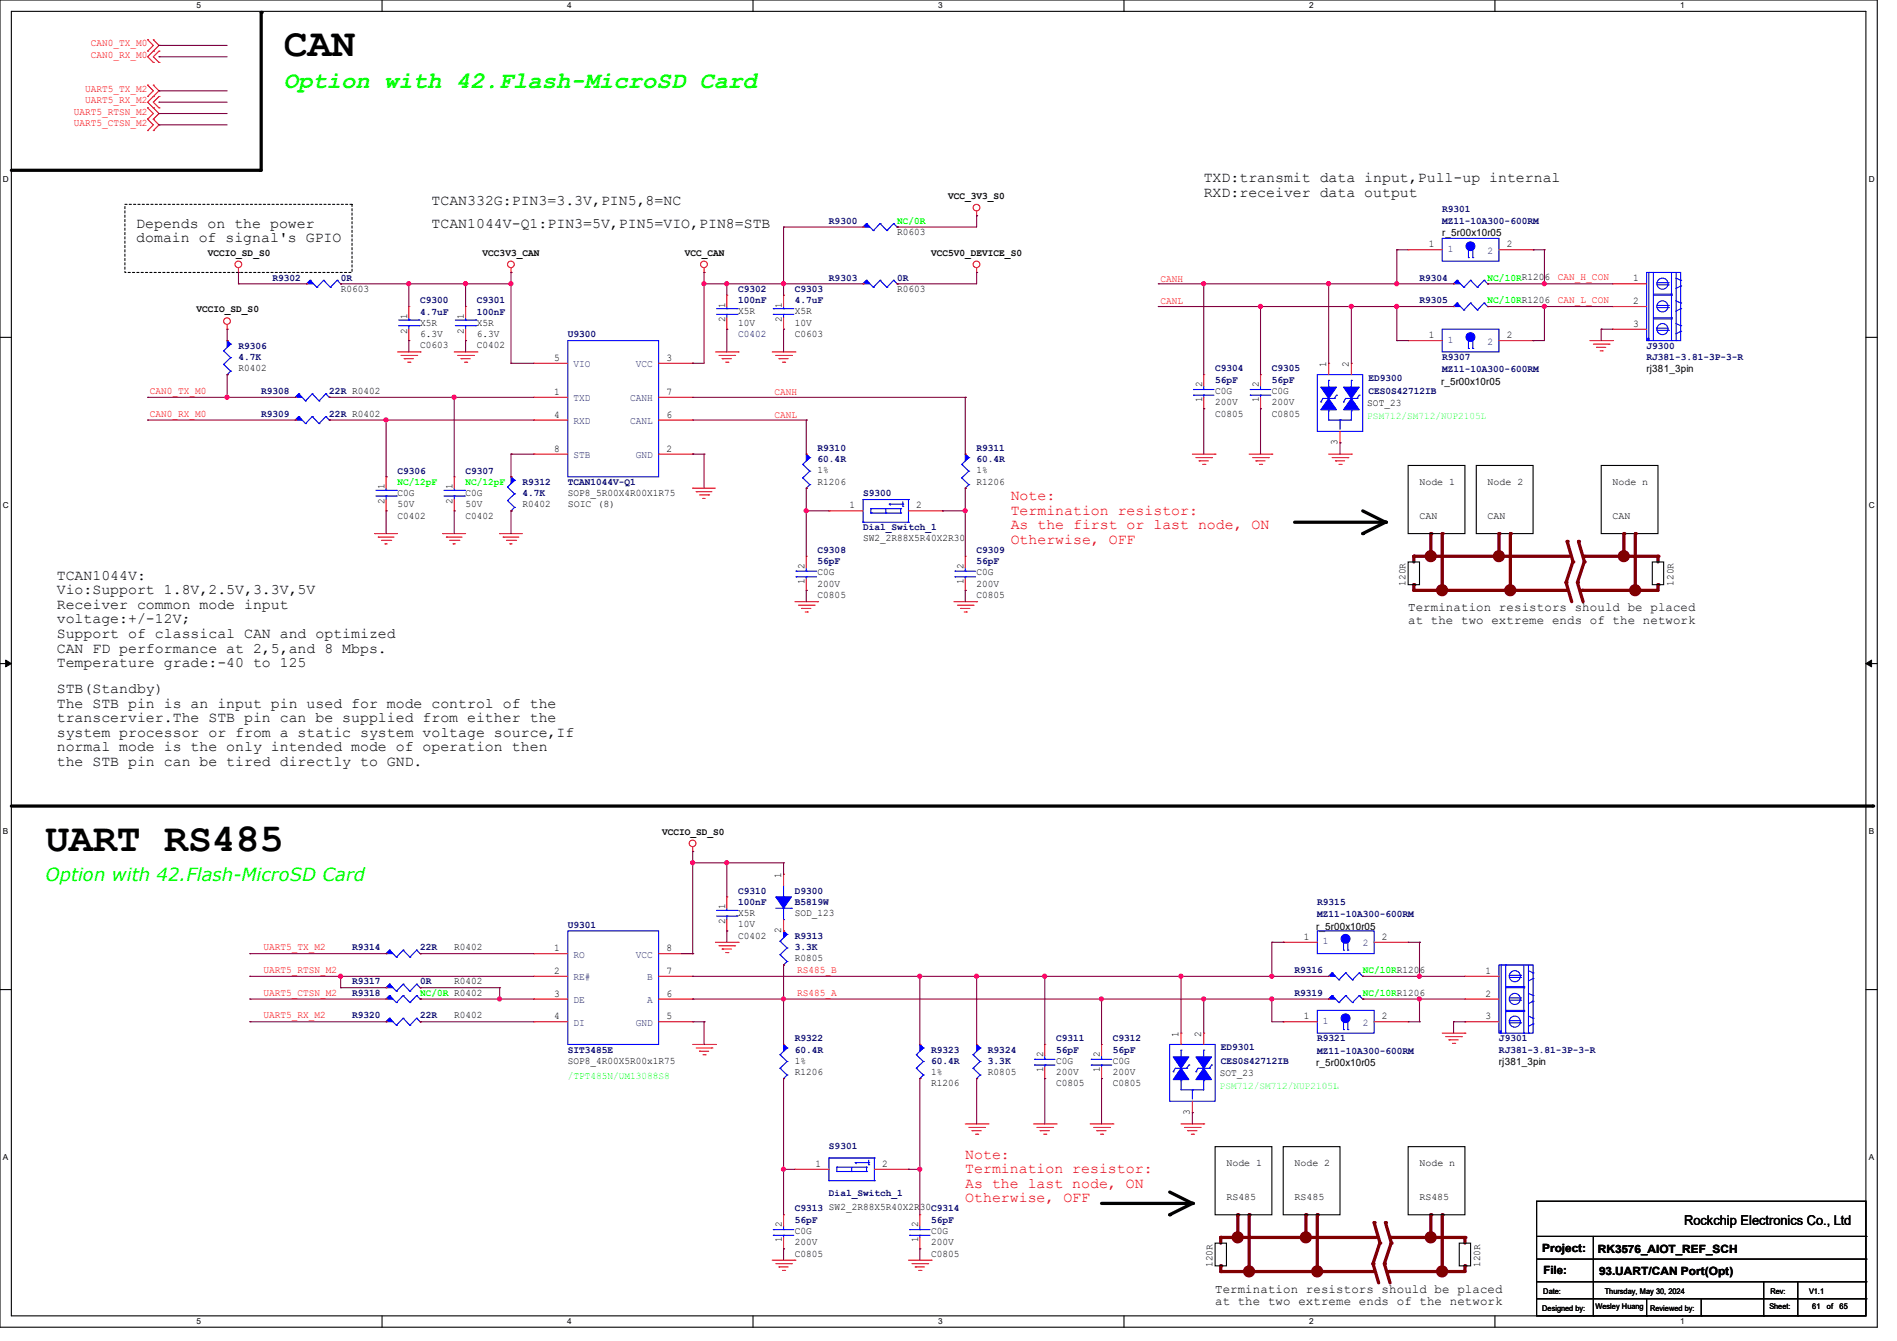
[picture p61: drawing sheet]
<svg xmlns="http://www.w3.org/2000/svg" width="297mm" height="210mm" viewBox="0 0 297 210" stroke-linecap="round" stroke-linejoin="round" font-family="sans-serif">
<defs><g id="words">
<g font-size="6.2">
<text x="44.4" y="8.8">CAN</text>
<text x="7.1" y="133.2">UART RS485</text>
</g>
<text font-size="3.7" fill="#0f0" x="44.4" y="13.8">Option with 42.Flash-MicroSD Card</text>
<text font-size="2.8" fill="#0f0" x="7.1" y="138">Option with 42.Flash-MicroSD Card</text>
<g font-size="2.3">
<text x="188.5" y="28.5">TXD:transmit data input,Pull-up internal</text>
<text x="21.3" y="35.6">Depends on the power</text>
<text x="67.6" y="35.6">TCAN1044V-Q1:PIN3=5V,PIN5=VIO,PIN8=STB</text>
<text x="67.6" y="32.1">TCAN332G:PIN3=3.3V,PIN5,8=NC</text>
<text x="188.5" y="30.8">RXD:receiver data output</text>
<text x="21.3" y="37.9">domain of signal's GPIO</text>
<text x="8.9" y="90.8">TCAN1044V:</text>
<text x="8.9" y="93">Vio:Support 1.8V,2.5V,3.3V,5V</text>
<text x="8.9" y="95.3">Receiver common mode input</text>
<text x="8.9" y="97.6">voltage:+/-12V;</text>
<text x="8.9" y="99.9">Support of classical CAN and optimized</text>
<text x="8.9" y="102.2">CAN FD performance at 2,5,and 8 Mbps.</text>
<text x="8.9" y="104.5">Temperature grade:-40 to 125</text>
<text x="8.9" y="108.5">STB(Standby)</text>
<text x="8.9" y="110.8">The STB pin is an input pin used for mode control of the</text>
<text x="8.9" y="113.1">transcervier.The STB pin can be supplied from either the</text>
<text x="8.9" y="115.4">system processor or from a static system voltage source,If</text>
<text x="8.9" y="117.7">normal mode is the only intended mode of operation then</text>
<text x="8.9" y="120">the STB pin can be tired directly to GND.</text>
</g>
<g font-size="2.3" fill="#f00">
<text x="158.2" y="78.3">Note:</text>
<text x="158.2" y="80.6">Termination resistor:</text>
<text x="158.2" y="82.9">As the first or last node, ON</text>
<text x="158.2" y="85.2">Otherwise, OFF</text>
<text x="151.1" y="181.4">Note:</text>
<text x="151.1" y="183.7">Termination resistor:</text>
<text x="151.1" y="186">As the last node, ON</text>
<text x="151.1" y="188.3">Otherwise, OFF</text>
</g>
<text font-size="2.1" x="263.7" y="191.9">Rockchip Electronics Co., Ltd</text>
<g font-size="1.9">
<text x="220.5" y="95.8">Termination resistors should be placed</text>
<text x="220.5" y="97.7">at the two extreme ends of the network</text>
<text x="190.2" y="202.4">Termination resistors should be placed</text>
<text x="190.2" y="204.4">at the two extreme ends of the network</text>
</g>
<g font-size="1.8">
<text x="241.5" y="196">Project:</text>
<text x="250.2" y="196.2">RK3576_AIOT_REF_SCH</text>
<text x="241.6" y="199.6">File:</text>
<text x="250.4" y="199.7">93.UART/CAN Port(Opt)</text>
</g>
<g font-size="1.6" fill="#f00">
<text x="14.2" y="7.3">CAN0_TX_M0</text>
<text x="14.2" y="9.1">CAN0_RX_M0</text>
<text x="11.6" y="17.9">UART5_RTSN_M2</text>
<text x="13.3" y="14.4">UART5_TX_M2</text>
<text x="13.3" y="16.2">UART5_RX_M2</text>
<text x="11.6" y="19.7">UART5_CTSN_M2</text>
<text x="181.7" y="44.1">CANH</text>
<text x="181.7" y="47.7">CANL</text>
<text x="243.9" y="43.9">CAN_H_CON</text>
<text x="243.9" y="47.5">CAN_L_CON</text>
<text x="23.5" y="61.7">CAN0_TX_M0</text>
<text x="23.5" y="65.2">CAN0_RX_M0</text>
<text x="121.2" y="65.4">CANL</text>
<text x="121.2" y="61.9">CANH</text>
<text x="41.2" y="148.8">UART5_TX_M2</text>
<text x="41.2" y="152.4">UART5_RTSN_M2</text>
<text x="41.2" y="155.9">UART5_CTSN_M2</text>
<text x="124.8" y="152.4">RS485_B</text>
<text x="124.8" y="155.9">RS485_A</text>
<text x="41.2" y="159.5">UART5_RX_M2</text>
</g>
<g font-size="1.6" fill="#000080">
<text x="129.8" y="35.1">R9300</text>
<text x="225.8" y="33.3">R9301</text>
<text x="225.8" y="35.1">MZ11-10A300-600RM</text>
<text x="42.7" y="43.9">R9302</text>
<text x="53.3" y="43.9">0R</text>
<text x="65.8" y="47.5">C9300</text>
<text x="74.7" y="47.5">C9301</text>
<text x="115.6" y="45.7">C9302</text>
<text x="115.6" y="47.5">100nF</text>
<text x="124.5" y="45.7">C9303</text>
<text x="124.5" y="47.5">4.7uF</text>
<text x="129.8" y="43.9">R9303</text>
<text x="140.5" y="43.9">0R</text>
<text x="222.2" y="43.9">R9304</text>
<text x="222.2" y="47.5">R9305</text>
<text x="65.8" y="49.3">4.7uF</text>
<text x="74.7" y="49.3">100nF</text>
<text x="88.9" y="52.8">U9300</text>
<text x="115.6" y="52.8">C0402</text>
<text x="37.3" y="54.6">R9306</text>
<text x="37.3" y="56.4">4.7K</text>
<text x="190.2" y="58.2">C9304</text>
<text x="190.2" y="59.9">56pF</text>
<text x="199.1" y="58.2">C9305</text>
<text x="199.1" y="59.9">56pF</text>
<text x="214.2" y="59.6">ED9300</text>
<text x="225.8" y="56.4">R9307</text>
<text x="225.8" y="58.3">MZ11-10A300-600RM</text>
<text x="257.8" y="54.6">J9300</text>
<text x="257.8" y="56.4">RJ381-3.81-3P-3-R</text>
<text x="40.9" y="65.3">R9309</text>
<text x="40.9" y="61.7">R9308</text>
<text x="51.6" y="65.3">22R R0402</text>
<text x="51.6" y="61.7">22R R0402</text>
<text x="214.2" y="61.7">CES0S42712IB</text>
<text x="128" y="70.6">R9310</text>
<text x="152.9" y="70.6">R9311</text>
<text x="62.2" y="74.2">C9306</text>
<text x="72.9" y="74.2">C9307</text>
<text x="81.8" y="75.9">R9312</text>
<text x="81.8" y="77.7">4.7K</text>
<text x="88.9" y="75.9">TCAN1044V-Q1</text>
<text x="128" y="72.4">60.4R</text>
<text x="135.1" y="77.7">S9300</text>
<text x="152.9" y="72.4">60.4R</text>
<text x="135.1" y="83.1">Dial_Switch_1</text>
<text x="128" y="86.6">C9308</text>
<text x="128" y="88.4">56pF</text>
<text x="152.9" y="86.6">C9309</text>
<text x="152.9" y="88.4">56pF</text>
<text x="115.6" y="140">C9310</text>
<text x="115.6" y="141.7">100nF</text>
<text x="124.5" y="140">D9300</text>
<text x="124.5" y="141.7">B5819W</text>
<text x="206.2" y="141.7">R9315</text>
<text x="206.2" y="143.7">MZ11-10A300-600RM</text>
<text x="55.1" y="148.8">R9314</text>
<text x="65.8" y="148.8">22R</text>
<text x="88.9" y="145.3">U9301</text>
<text x="124.5" y="147.1">R9313</text>
<text x="124.5" y="148.8">3.3K</text>
<text x="55.1" y="156">R9318</text>
<text x="55.1" y="154.2">R9317</text>
<text x="65.8" y="154.2">0R</text>
<text x="202.7" y="156">R9319</text>
<text x="202.7" y="152.4">R9316</text>
<text x="55.1" y="159.5">R9320</text>
<text x="65.8" y="159.5">22R</text>
<text x="88.9" y="164.8">SIT3485E</text>
<text x="124.5" y="163.1">R9322</text>
<text x="124.5" y="164.8">60.4R</text>
<text x="145.8" y="164.8">R9323</text>
<text x="145.8" y="166.6">60.4R</text>
<text x="154.7" y="164.8">R9324</text>
<text x="154.7" y="166.6">3.3K</text>
<text x="165.4" y="163.1">C9311</text>
<text x="165.4" y="164.8">56pF</text>
<text x="174.2" y="163.1">C9312</text>
<text x="174.2" y="164.8">56pF</text>
<text x="191.1" y="164.5">ED9301</text>
<text x="191.1" y="166.6">CES0S42712IB</text>
<text x="206.2" y="163.1">R9321</text>
<text x="206.2" y="165">MZ11-10A300-600RM</text>
<text x="234.7" y="163.1">J9301</text>
<text x="234.7" y="164.8">RJ381-3.81-3P-3-R</text>
<text x="129.8" y="180">S9301</text>
<text x="124.5" y="189.7">C9313 SW2_2R88X5R40X2R30C9314</text>
<text x="124.5" y="191.5">56pF</text>
<text x="129.8" y="187.2">Dial_Switch_1</text>
<text x="145.8" y="191.5">56pF</text>
</g>
<g font-size="1.6" fill="#0f0">
<text x="140.5" y="35.1">NC/0R</text>
<text x="232.9" y="43.9">NC/10RR1206</text>
<text x="232.9" y="47.5">NC/10RR1206</text>
<text x="62.2" y="75.9">NC/12pF</text>
<text x="72.9" y="75.9">NC/12pF</text>
<text x="65.8" y="156">NC/0R R0402</text>
<text x="213.4" y="156">NC/10RR1206</text>
<text x="213.4" y="152.4">NC/10RR1206</text>
</g>
<g font-size="1.6">
<text x="148.5" y="31.2">VCC_3V3_S0</text>
<text x="32.6" y="40">VCCIO_SD_S0</text>
<text x="75.6" y="40">VCC3V3_CAN</text>
<text x="107.2" y="40">VCC_CAN</text>
<text x="140.5" y="36.8">R0603</text>
<text x="145.8" y="40">VCC5V0_DEVICE_S0</text>
<text x="223.7" y="38.7">1</text>
<text x="225.8" y="37">r_5r00x10r05</text>
<text x="235.9" y="38.7">2</text>
<text x="53.3" y="45.7">R0603</text>
<text x="140.5" y="45.7">R0603</text>
<text x="255.7" y="44.1">1</text>
<text x="255.7" y="47.6">2</text>
<text x="30.8" y="48.9">VCCIO_SD_S0</text>
<text x="63.8" y="52.3" transform="rotate(-90 63.8 52.3)">2</text>
<text x="63.8" y="50" transform="rotate(-90 63.8 50)">1</text>
<text x="65.8" y="51">X5R</text>
<text x="65.8" y="52.8">6.3V</text>
<text x="72.6" y="52.3" transform="rotate(-90 72.6 52.3)">2</text>
<text x="72.6" y="50" transform="rotate(-90 72.6 50)">1</text>
<text x="74.7" y="51">X5R</text>
<text x="74.7" y="52.8">6.3V</text>
<text x="113.5" y="50.5" transform="rotate(-90 113.5 50.5)">2</text>
<text x="113.5" y="48.2" transform="rotate(-90 113.5 48.2)">1</text>
<text x="115.6" y="49.2">X5R</text>
<text x="115.6" y="51">10V</text>
<text x="122.4" y="50.5" transform="rotate(-90 122.4 50.5)">2</text>
<text x="122.4" y="48.2" transform="rotate(-90 122.4 48.2)">1</text>
<text x="124.5" y="52.8">C0603</text>
<text x="124.5" y="49.2">X5R</text>
<text x="124.5" y="51">10V</text>
<text x="223.7" y="53">1</text>
<text x="235.9" y="53">2</text>
<text x="255.7" y="51.2">3</text>
<text x="37.3" y="58.1">R0402</text>
<text x="65.8" y="54.6">C0603</text>
<text x="74.7" y="54.6">C0402</text>
<text x="86.8" y="56.5">5</text>
<text x="104.4" y="56.5">3</text>
<text x="207.6" y="57.4" transform="rotate(-90 207.6 57.4)">1</text>
<text x="211.2" y="57.4" transform="rotate(-90 211.2 57.4)">2</text>
<text x="257.8" y="58.3">rj381_3pin</text>
<text x="86.8" y="61.8">1</text>
<text x="86.8" y="65.4">4</text>
<text x="104.4" y="65.4">6</text>
<text x="104.4" y="61.8">7</text>
<text x="188.2" y="62.9" transform="rotate(-90 188.2 62.9)">1</text>
<text x="188.2" y="60.6" transform="rotate(-90 188.2 60.6)">2</text>
<text x="190.2" y="65.2">C0805</text>
<text x="190.2" y="61.7">C0G</text>
<text x="190.2" y="63.5">200V</text>
<text x="197.1" y="62.9" transform="rotate(-90 197.1 62.9)">1</text>
<text x="197.1" y="60.6" transform="rotate(-90 197.1 60.6)">2</text>
<text x="199.1" y="65.2">C0805</text>
<text x="199.1" y="61.7">C0G</text>
<text x="199.1" y="63.5">200V</text>
<text x="214.1" y="63.6">SOT_23</text>
<text x="225.6" y="60.3">r_5r00x10r05</text>
<text x="86.8" y="70.7">8</text>
<text x="104.4" y="70.7">2</text>
<text x="209.4" y="69.7" transform="rotate(-90 209.4 69.7)">3</text>
<text x="60.2" y="76.6" transform="rotate(-90 60.2 76.6)">1</text>
<text x="62.2" y="77.7">C0G</text>
<text x="70.9" y="76.6" transform="rotate(-90 70.9 76.6)">1</text>
<text x="72.9" y="77.7">C0G</text>
<text x="88.9" y="77.7">SOP8_5R00X4R00X1R75</text>
<text x="128" y="75.9">R1206</text>
<text x="128" y="74.1">1%</text>
<text x="152.9" y="75.9">R1206</text>
<text x="152.9" y="74.1">1%</text>
<text x="222.2" y="75.9">Node 1</text>
<text x="232.9" y="75.9">Node 2</text>
<text x="252.5" y="75.9">Node n</text>
<text x="60.2" y="79" transform="rotate(-90 60.2 79)">2</text>
<text x="62.2" y="81.2">C0402</text>
<text x="62.2" y="79.5">50V</text>
<text x="70.9" y="79" transform="rotate(-90 70.9 79)">2</text>
<text x="72.9" y="81.2">C0402</text>
<text x="72.9" y="79.5">50V</text>
<text x="81.8" y="79.5">R0402</text>
<text x="88.9" y="79.5">SOIC (8)</text>
<text x="133" y="79.6">1</text>
<text x="143.5" y="79.6">2</text>
<text x="222.2" y="81.2">CAN</text>
<text x="232.9" y="81.2">CAN</text>
<text x="252.5" y="81.2">CAN</text>
<text x="126" y="89.1" transform="rotate(-90 126 89.1)">2</text>
<text x="135.1" y="84.8">SW2_2R88X5R40X2R30</text>
<text x="150.9" y="89.1" transform="rotate(-90 150.9 89.1)">2</text>
<text x="126" y="91.4" transform="rotate(-90 126 91.4)">1</text>
<text x="128" y="93.7">C0805</text>
<text x="128" y="90.1">C0G</text>
<text x="128" y="91.9">200V</text>
<text x="150.9" y="91.4" transform="rotate(-90 150.9 91.4)">1</text>
<text x="152.9" y="93.7">C0805</text>
<text x="152.9" y="90.1">C0G</text>
<text x="152.9" y="91.9">200V</text>
<text x="220" y="91.7" transform="rotate(-90 220 91.7)">120R</text>
<text x="262" y="91.7" transform="rotate(-90 262 91.7)">120R</text>
<text x="103.7" y="130.7">VCCIO_SD_S0</text>
<text x="122.3" y="137.5" transform="rotate(-90 122.3 137.5)">1</text>
<text x="113.5" y="142.4" transform="rotate(-90 113.5 142.4)">1</text>
<text x="115.6" y="143.5">X5R</text>
<text x="124.5" y="143.5">SOD_123</text>
<text x="71.1" y="148.8">R0402</text>
<text x="86.8" y="149">1</text>
<text x="104.4" y="149">8</text>
<text x="113.5" y="144.7" transform="rotate(-90 113.5 144.7)">2</text>
<text x="115.6" y="147">C0402</text>
<text x="115.6" y="145.2">10V</text>
<text x="122.3" y="146.1" transform="rotate(-90 122.3 146.1)">2</text>
<text x="204.1" y="147.2">1</text>
<text x="206.1" y="145.6">r_5r00x10r05</text>
<text x="216.4" y="147.2">2</text>
<text x="71.1" y="154.1">R0402</text>
<text x="86.8" y="152.5">2</text>
<text x="104.4" y="152.5">7</text>
<text x="124.5" y="150.6">R0805</text>
<text x="232.6" y="152.5">1</text>
<text x="71.1" y="159.5">R0402</text>
<text x="86.8" y="156.1">3</text>
<text x="86.8" y="159.6">4</text>
<text x="104.4" y="159.6">5</text>
<text x="104.4" y="156.1">6</text>
<text x="204.1" y="159.6">1</text>
<text x="216.4" y="159.6">2</text>
<text x="232.6" y="156.1">2</text>
<text x="232.6" y="159.6">3</text>
<text x="88.9" y="166.6">SOP8_4R00X5R00x1R75</text>
<text x="124.5" y="166.6">1%</text>
<text x="163.3" y="167.9" transform="rotate(-90 163.3 167.9)">1</text>
<text x="163.3" y="165.5" transform="rotate(-90 163.3 165.5)">2</text>
<text x="165.4" y="166.6">C0G</text>
<text x="172.2" y="167.9" transform="rotate(-90 172.2 167.9)">1</text>
<text x="172.2" y="165.5" transform="rotate(-90 172.2 165.5)">2</text>
<text x="174.2" y="166.6">C0G</text>
<text x="184.5" y="162.3" transform="rotate(-90 184.5 162.3)">1</text>
<text x="188.1" y="162.3" transform="rotate(-90 188.1 162.3)">2</text>
<text x="206.1" y="167">r_5r00x10r05</text>
<text x="234.7" y="166.8">rj381_3pin</text>
<text x="124.5" y="168.4">R1206</text>
<text x="145.8" y="170.1">R1206</text>
<text x="145.8" y="168.4">1%</text>
<text x="154.7" y="168.4">R0805</text>
<text x="165.4" y="170.1">C0805</text>
<text x="165.4" y="168.4">200V</text>
<text x="174.2" y="170.1">C0805</text>
<text x="174.2" y="168.4">200V</text>
<text x="191" y="168.5">SOT_23</text>
<text x="186.3" y="174.6" transform="rotate(-90 186.3 174.6)">3</text>
<text x="127.7" y="182.8">1</text>
<text x="138.1" y="182.8">2</text>
<text x="192" y="182.6">Node 1</text>
<text x="202.7" y="182.6">Node 2</text>
<text x="222.3" y="182.6">Node n</text>
<text x="192" y="187.9">RS485</text>
<text x="202.7" y="187.9">RS485</text>
<text x="222.2" y="187.9">RS485</text>
<text x="122.4" y="194.5" transform="rotate(-90 122.4 194.5)">1</text>
<text x="122.4" y="192.2" transform="rotate(-90 122.4 192.2)">2</text>
<text x="124.5" y="196.8">C0805</text>
<text x="124.5" y="193.2">C0G</text>
<text x="124.5" y="195">200V</text>
<text x="143.8" y="194.5" transform="rotate(-90 143.8 194.5)">1</text>
<text x="143.8" y="192.2" transform="rotate(-90 143.8 192.2)">2</text>
<text x="145.8" y="196.8">C0805</text>
<text x="145.8" y="193.2">C0G</text>
<text x="145.8" y="195">200V</text>
<text x="189.8" y="198.4" transform="rotate(-90 189.8 198.4)">120R</text>
<text x="231.8" y="198.4" transform="rotate(-90 231.8 198.4)">120R</text>
</g>
<g font-size="1.6" fill="#004080">
<text x="226.7" y="39.5">1</text>
<text x="232.9" y="39.8">2</text>
<text x="226.7" y="53.7">1</text>
<text x="232.9" y="54">2</text>
<text x="89.8" y="57.5">VIO</text>
<text x="99.6" y="57.5">VCC</text>
<text x="89.8" y="62.9">TXD</text>
<text x="98.7" y="62.9">CANH</text>
<text x="89.8" y="66.4">RXD</text>
<text x="89.8" y="71.8">STB</text>
<text x="98.7" y="66.4">CANL</text>
<text x="99.6" y="71.8">GND</text>
<text x="89.8" y="150">RO</text>
<text x="99.6" y="150">VCC</text>
<text x="207.1" y="147.9">1</text>
<text x="213.4" y="148.2">2</text>
<text x="89.8" y="153.5">RE#</text>
<text x="101.3" y="153.5">B</text>
<text x="89.8" y="157.1">DE</text>
<text x="89.8" y="160.7">DI</text>
<text x="99.6" y="160.7">GND</text>
<text x="101.3" y="157.1">A</text>
<text x="207.1" y="160.4">1</text>
<text x="213.4" y="160.7">2</text>
</g>
<g font-size="1.6" fill="#00ff80">
<text x="214.1" y="65.6">PSM712/SM712/NUP2105L</text>
<text x="191" y="170.5">PSM712/SM712/NUP2105L</text>
</g>
<text font-size="1.6" fill="#00ff40" x="88.9" y="168.9">/TPT485N/UM13088S8</text>
<g font-size="1.3">
<text x="30.8" y="1.3">5</text>
<text x="88.8" y="1.3">4</text>
<text x="146.9" y="1.3">3</text>
<text x="205" y="1.3">2</text>
<text x="263.1" y="1.3">1</text>
<text x=".5" y="28.4">D</text>
<text x="292.6" y="28.4">D</text>
<text x=".5" y="79.5">C</text>
<text x="292.6" y="79.5">C</text>
<text x=".5" y="130.6">B</text>
<text x="292.6" y="130.6">B</text>
<text x=".5" y="181.7">A</text>
<text x="292.6" y="181.7">A</text>
<text x="30.8" y="207.4">5</text>
<text x="88.8" y="207.4">4</text>
<text x="146.9" y="207.4">3</text>
<text x="205" y="207.4">2</text>
<text x="263.1" y="207.4">1</text>
</g>
<g font-size="1.2">
<text x="241.6" y="202.6">Date:</text>
<text x="251.2" y="202.6">Thursday, May 30, 2024</text>
<text x="277.2" y="202.6">Rev:</text>
<text x="283.2" y="202.6">V1.1</text>
<text x="241.5" y="205.3">Designed by:</text>
<text x="249.8" y="205.1">Wesley Huang</text>
<text x="258.4" y="205.3">Reviewed by:</text>
<text x="277" y="205.1">Sheet:</text>
<text x="283.8" y="205.1">61</text>
<text x="286" y="205.1">of</text>
<text x="288" y="205.1">65</text>
</g>
</g></defs>
<path d="M0 0h293.9v207.9h-293.9zM1.8 1.8h290.3v204.3h-290.3z" fill="none" stroke="#000" stroke-width=".17"/>
<g fill="#fff">
<path d="M30.8 .2h.7v1.4h-.7z"/>
<path d="M30.8 206.2h.7v1.4h-.7z"/>
</g>
<path d="M59.8 0v1.8M59.8 206.1v1.8" fill="none" stroke="#000" stroke-width=".17"/>
<g fill="#fff">
<path d="M88.8 .2h.7v1.4h-.7z"/>
<path d="M88.8 206.2h.7v1.4h-.7z"/>
</g>
<path d="M117.9 0v1.8M117.9 206.1v1.8" fill="none" stroke="#000" stroke-width=".17"/>
<g fill="#fff">
<path d="M146.9 .2h.7v1.4h-.7z"/>
<path d="M146.9 206.2h.7v1.4h-.7z"/>
</g>
<path d="M176 0v1.8M176 206.1v1.8" fill="none" stroke="#000" stroke-width=".17"/>
<g fill="#fff">
<path d="M205 .2h.7v1.4h-.7z"/>
<path d="M205 206.2h.7v1.4h-.7z"/>
</g>
<path d="M234.1 0v1.8M234.1 206.1v1.8" fill="none" stroke="#000" stroke-width=".17"/>
<g fill="#fff">
<path d="M263.1 .2h.6v1.4h-.6z"/>
<path d="M263.1 206.2h.6v1.4h-.6z"/>
<path d="M.5 27.3h.9v1.4h-.9z"/>
<path d="M292.6 27.3h.9v1.4h-.9z"/>
<path d="M.5 78.4h.9v1.4h-.9z"/>
<path d="M292.6 78.4h.9v1.4h-.9z"/>
</g>
<path d="M0 52.8h1.8M292.1 52.8h1.8" fill="none" stroke="#000" stroke-width=".17"/>
<g fill="#fff">
<path d="M.5 129.5h.8v1.4h-.8z"/>
<path d="M292.6 129.5h.8v1.4h-.8z"/>
</g>
<path d="M0 103.9h1.8M292.1 103.9h1.8" fill="none" stroke="#000" stroke-width=".17"/>
<path d="M.9 103.4l.9 .5-.9 .5zM292.1 103.9l.9-.5v1z" fill="#000" stroke="#000" stroke-width=".16"/>
<g fill="#fff">
<path d="M.5 180.5h.8v1.4h-.8z"/>
<path d="M292.6 180.5h.8v1.4h-.8z"/>
</g>
<path d="M0 155h1.8M292.1 155h1.8" fill="none" stroke="#000" stroke-width=".17"/>
<path d="M40.9 1.9v24.8M1.8 26.7h38.9M1.8 126.2h291.4" fill="none" stroke="#000" stroke-width=".51"/>
<g fill="#000">
<circle cx="40.9" cy="1.9" r=".25"/>
<circle cx="40.7" cy="26.7" r=".25"/>
<circle cx="293.2" cy="126.2" r=".25"/>
</g>
<path d="M19.6 32h35.5v10.7h-35.5z" fill="none" stroke="#000" stroke-width=".17" stroke-dasharray=".3 .3"/>
<path d="M224 83.6v3.5" fill="none" stroke="#800000" stroke-width=".51"/>
<circle cx="224" cy="83.6" r=".25" fill="#800000"/>
<path d="M221.4 87.1h24.3" fill="none" stroke="#800000" stroke-width=".51"/>
<circle cx="221.4" cy="87.1" r=".25" fill="#800000"/>
<path d="M220.5 72.9h8.9v10.7h-8.9zM231.1 72.9h8.9v10.7h-8.9zM250.7 72.9h8.9v10.7h-8.9z" fill="none" stroke="#000" stroke-width=".17"/>
<path d="M225.8 83.6v8.9" fill="none" stroke="#800000" stroke-width=".51"/>
<circle cx="225.8" cy="83.6" r=".25" fill="#800000"/>
<path d="M221.4 92.5h24" fill="none" stroke="#800000" stroke-width=".51"/>
<circle cx="221.4" cy="92.5" r=".25" fill="#800000"/>
<g fill="#800000" stroke="#800000" stroke-width=".17">
<circle cx="224" cy="87.1" r=".87"/>
<circle cx="225.8" cy="92.4" r=".87"/>
</g>
<path d="M221.4 87.1v.9" fill="none" stroke="#800000" stroke-width=".51"/>
<circle cx="221.4" cy="87.1" r=".25" fill="#800000"/>
<path d="M221.4 91.6v.9" fill="none" stroke="#800000" stroke-width=".51"/>
<circle cx="221.4" cy="91.6" r=".25" fill="#800000"/>
<path d="M220.5 88h1.7v3.6h-1.7z" fill="none" stroke="#000" stroke-width=".17"/>
<path d="M234.7 83.6v3.5" fill="none" stroke="#800000" stroke-width=".51"/>
<circle cx="234.7" cy="83.6" r=".25" fill="#800000"/>
<path d="M236.5 83.6v8.9" fill="none" stroke="#800000" stroke-width=".51"/>
<circle cx="236.5" cy="83.6" r=".25" fill="#800000"/>
<g fill="#800000" stroke="#800000" stroke-width=".17">
<circle cx="234.7" cy="87.1" r=".87"/>
<circle cx="236.5" cy="92.4" r=".87"/>
</g>
<path d="M254.3 83.6v3.5" fill="none" stroke="#800000" stroke-width=".51"/>
<circle cx="254.3" cy="83.6" r=".25" fill="#800000"/>
<path d="M256 83.6v8.9" fill="none" stroke="#800000" stroke-width=".51"/>
<circle cx="256" cy="83.6" r=".25" fill="#800000"/>
<g fill="#800000" stroke="#800000" stroke-width=".17">
<circle cx="254.2" cy="87.1" r=".87"/>
<circle cx="256" cy="92.4" r=".87"/>
</g>
<path d="M247.7 92.5h11.9" fill="none" stroke="#800000" stroke-width=".51"/>
<circle cx="247.7" cy="92.5" r=".25" fill="#800000"/>
<path d="M248 87.1h11.6" fill="none" stroke="#800000" stroke-width=".51"/>
<circle cx="248" cy="87.1" r=".25" fill="#800000"/>
<path d="M259.6 87.1v.9" fill="none" stroke="#800000" stroke-width=".51"/>
<circle cx="259.6" cy="87.1" r=".25" fill="#800000"/>
<path d="M259.6 91.6v.9" fill="none" stroke="#800000" stroke-width=".51"/>
<circle cx="259.6" cy="91.6" r=".25" fill="#800000"/>
<path d="M258.7 88h1.8v3.6h-1.8z" fill="none" stroke="#000" stroke-width=".17"/>
<path d="M246.3 88l-1.1 3.2" fill="none" stroke="#800000" stroke-width=".51"/>
<circle cx="246.3" cy="88" r=".25" fill="#800000"/>
<path d="M245.2 91.2l.9 3" fill="none" stroke="#800000" stroke-width=".51"/>
<circle cx="245.2" cy="91.2" r=".25" fill="#800000"/>
<path d="M245.4 84.8l.9 3" fill="none" stroke="#800000" stroke-width=".51"/>
<circle cx="245.4" cy="84.8" r=".25" fill="#800000"/>
<path d="M247.1 84.8l.9 3" fill="none" stroke="#800000" stroke-width=".51"/>
<circle cx="247.1" cy="84.8" r=".25" fill="#800000"/>
<path d="M248 88l-1 3.2" fill="none" stroke="#800000" stroke-width=".51"/>
<circle cx="248" cy="88" r=".25" fill="#800000"/>
<path d="M247 91.2l.9 3" fill="none" stroke="#800000" stroke-width=".51"/>
<circle cx="247" cy="91.2" r=".25" fill="#800000"/>
<path d="M202.7 81.8h14.2M213.4 80l3.5 1.8M216.9 81.8l-3.5 1.8M172.5 188.5h14.2M183.1 186.7l3.6 1.8M186.7 188.5l-3.6 1.7" fill="none" stroke="#000" stroke-width=".51"/>
<g fill="#000">
<circle cx="213.4" cy="83.6" r=".25"/>
<circle cx="216.9" cy="81.8" r=".25"/>
<circle cx="183.1" cy="190.2" r=".25"/>
<circle cx="186.7" cy="188.5" r=".25"/>
</g>
<path d="M193.8 190.2v3.6" fill="none" stroke="#800000" stroke-width=".51"/>
<circle cx="193.8" cy="190.2" r=".25" fill="#800000"/>
<path d="M195.6 190.2v8.9" fill="none" stroke="#800000" stroke-width=".51"/>
<circle cx="195.6" cy="190.2" r=".25" fill="#800000"/>
<path d="M204.5 190.2v3.6" fill="none" stroke="#800000" stroke-width=".51"/>
<circle cx="204.5" cy="190.2" r=".25" fill="#800000"/>
<path d="M206.2 190.2v8.9" fill="none" stroke="#800000" stroke-width=".51"/>
<circle cx="206.2" cy="190.2" r=".25" fill="#800000"/>
<path d="M224 190.2v3.6" fill="none" stroke="#800000" stroke-width=".51"/>
<circle cx="224" cy="190.2" r=".25" fill="#800000"/>
<path d="M225.8 190.2v8.9" fill="none" stroke="#800000" stroke-width=".51"/>
<circle cx="225.8" cy="190.2" r=".25" fill="#800000"/>
<g fill="#800000" stroke="#800000" stroke-width=".17">
<circle cx="193.8" cy="193.8" r=".87"/>
<circle cx="204.4" cy="193.8" r=".87"/>
</g>
<path d="M215.1 191.5l.9 3" fill="none" stroke="#800000" stroke-width=".51"/>
<circle cx="215.1" cy="191.5" r=".25" fill="#800000"/>
<path d="M216.9 191.5l.9 3" fill="none" stroke="#800000" stroke-width=".51"/>
<circle cx="216.9" cy="191.5" r=".25" fill="#800000"/>
<circle cx="224" cy="193.8" r=".87" fill="#800000" stroke="#800000" stroke-width=".17"/>
<path d="M191.1 193.8v.9" fill="none" stroke="#800000" stroke-width=".51"/>
<circle cx="191.1" cy="193.8" r=".25" fill="#800000"/>
<path d="M191.1 193.8h24.4" fill="none" stroke="#800000" stroke-width=".51"/>
<circle cx="191.1" cy="193.8" r=".25" fill="#800000"/>
<path d="M216 194.7l-1 3.2" fill="none" stroke="#800000" stroke-width=".51"/>
<circle cx="216" cy="194.7" r=".25" fill="#800000"/>
<path d="M217.8 194.7l-1.1 3.2" fill="none" stroke="#800000" stroke-width=".51"/>
<circle cx="217.8" cy="194.7" r=".25" fill="#800000"/>
<path d="M229.4 193.8v.9" fill="none" stroke="#800000" stroke-width=".51"/>
<circle cx="229.4" cy="193.8" r=".25" fill="#800000"/>
<path d="M217.8 193.8h11.6" fill="none" stroke="#800000" stroke-width=".51"/>
<circle cx="217.8" cy="193.8" r=".25" fill="#800000"/>
<path d="M191.1 198.2v.9" fill="none" stroke="#800000" stroke-width=".51"/>
<circle cx="191.1" cy="198.2" r=".25" fill="#800000"/>
<g fill="#800000" stroke="#800000" stroke-width=".17">
<circle cx="195.6" cy="199.1" r=".87"/>
<circle cx="206.2" cy="199.1" r=".87"/>
<circle cx="225.8" cy="199.1" r=".87"/>
</g>
<path d="M229.4 198.2v.9" fill="none" stroke="#800000" stroke-width=".51"/>
<circle cx="229.4" cy="198.2" r=".25" fill="#800000"/>
<path d="M191.1 199.1h24" fill="none" stroke="#800000" stroke-width=".51"/>
<circle cx="191.1" cy="199.1" r=".25" fill="#800000"/>
<path d="M215 197.9l.9 3" fill="none" stroke="#800000" stroke-width=".51"/>
<circle cx="215" cy="197.9" r=".25" fill="#800000"/>
<path d="M216.7 197.9l.9 3" fill="none" stroke="#800000" stroke-width=".51"/>
<circle cx="216.7" cy="197.9" r=".25" fill="#800000"/>
<path d="M217.5 199.1h11.9" fill="none" stroke="#800000" stroke-width=".51"/>
<circle cx="217.5" cy="199.1" r=".25" fill="#800000"/>
<g fill="none" stroke="#000" stroke-width=".17">
<path d="M190.2 179.6h8.9v10.6h-8.9zM200.9 179.6h8.9v10.6h-8.9zM220.5 179.6h8.9v10.6h-8.9zM190.2 194.7h1.8v3.5h-1.8zM228.5 194.7h1.8v3.5h-1.8zM240.6 188.1h51.5v18h-51.5zM240.6 193.6h51.5M240.6 197.2h51.5M249.5 193.6v12.5M292.1 193.6h.1M292.1 197.2h.1M240.6 200.7h51.5"/>
<path d="M240.6 203.4h51.5M249.5 206.1h.1M257.8 206.1h.1M257.8 203.4v2.7M266.4 206.1h.1M266.4 203.4v2.7M276.1 206.1h.1M276.1 200.7v5.4M281.5 206.1h.1M281.5 200.7v5.4M292.1 200.7h.1M292.1 203.4h.1"/>
</g>
<g fill="none" stroke="#f00" stroke-width=".17">
<path d="M23.1 8h.1M23.1 6.2h.1M23.1 13.3h.1M23.1 15.1h.1M23.1 16.9h.1M23.1 18.7h.1M23.1 6.2l.9 .9-.9 .9M23.1 13.3l.9 .9-.9 .9M23.1 16.9l.9 .9-.9 .9M23.1 18.7l.9 .9-.9 .8M24 6.2h.1M24 8h.1"/>
<path d="M24 9.8h.1M24 15.1h.1M24 13.3h.1M24 16.9h.1M24 18.7h.1M24 6.2l.9 .9-1.8 1.8 .9 .9M24 13.3l.9 .9-1.8 1.8 1.8 1.8-.9 .9M24 18.7l.9 .9-.9 .8M24.9 8h.1M24.9 9.8h.1M24.9 16.9h.1M24.9 15.1h.1"/>
<path d="M24.9 8l-.9 .9 .9 .9M24.9 15.1l-.9 .9 .9 .9M23.1 20.4h.1M24 20.4h.1M135.1 35.6h.1M140.5 35.6h.1M152.9 33.8h.1M152.9 33.1v.7M220.5 39.1h.1M220.5 39.1h5.3M234.7 39.1h5.3M240 39.1h.1"/>
<path d="M35.6 51.6h.1M35.6 53.3h.1M35.6 58.7h.1M35.6 50.8v.8M37.3 42.7h.1M37.3 42v.7M48 44.4h.1M53.3 44.4h.1M62.2 55.1h3.6M62.8 55.7h2.4M63.3 56.2h.1M63.3 56.2h1.4"/>
<path d="M63.8 56.7h.4M64 48h.1M64 53.3h.1M64 48v1.8M64 51.6v1.7M64.2 56.7h.1M65.2 55.7h.1M65.8 55.1h.1M71.1 55.1h3.6M71.7 55.7h2.4M72.2 56.2h.1M72.2 56.2h1.4"/>
<path d="M72.7 56.7h.4M72.9 48h.1M72.9 53.3h.1M72.9 48v1.8M72.9 51.6v1.7M73.1 56.7h.1M74.1 55.7h.1M74.7 55.1h.1M80 42.7h.1M80 42v.7M83.6 56.9h.1M83.6 56.9h5.3"/>
<path d="M103.1 56.9h5.4M108.5 56.9h.1M110.2 42.7h.1M110.2 42v.7M112 55.1h3.6M112.6 55.7h2.4M113.1 56.2h.1M113.1 56.2h1.4M113.6 56.7h.4M113.8 46.2h.1M113.8 51.6h.1M113.8 46.2v1.8"/>
<path d="M113.8 49.8v1.8M114 56.7h.1M115 55.7h.1M115.6 55.1h.1M120.9 55.1h3.6M121.5 55.7h2.4M122 56.2h.1M122 56.2h1.4M122.5 56.7h.4M122.7 46.2h.1M122.7 51.6h.1M122.7 46.2v1.8"/>
<path d="M122.7 49.8v1.8M122.9 56.7h.1M123.9 55.7h.1M124.5 55.1h.1M135.1 44.4h.1M140.5 44.4h.1M152.9 42.7h.1M152.9 42v.7M188.5 58.7h.1M188.5 58.7v1.8M197.4 58.7h.1M197.4 58.7v1.8"/>
<path d="M208 56.9h.1M208 56.9v1.8M211.6 56.9h.1M211.6 56.9v1.8M220.5 53.3h.1M220.5 53.3h5.3M227.6 44.4h.1M227.6 48h.1M232.9 44.4h.1M232.9 48h.1M234.7 53.3h5.3M240 53.3h.1"/>
<path d="M248.9 53.3h3.6M249.5 53.9h2.4M250 54.4h.1M250 54.4h1.4M250.5 54.9h.4M250.9 54.9h.1M251.9 53.9h.1M252.5 53.3h.1M252.5 44.4h.1M252.5 48h.1M252.5 51.6h.1M252.5 44.4h5.3"/>
<path d="M252.5 48h5.3M252.5 51.6h5.3M46.2 65.8h.1M46.2 62.2h.1M51.6 65.8h.1M51.6 62.2h.1M60.5 74.7h.1M60.5 74.7v1.8M60.5 78.2v1.8M71.1 74.7h.1M71.1 74.7v1.8M71.1 78.2v1.8"/>
<path d="M80 74.7h.1M83.6 62.2h.1M83.6 65.8h.1M83.6 71.1h.1M83.6 71.1h5.3M83.6 62.2h5.3M83.6 65.8h5.3M103.1 71.1h5.4M103.1 62.2h5.4M103.1 65.8h5.4M108.5 76.5h.1M108.5 71.1h.1"/>
<path d="M108.5 65.8h.1M108.5 62.2h.1M108.5 76.5h3.5M109 77h.1M109 77h2.5M109.5 77.5h1.5M110.1 78.1h.1M110.1 78.1h.3M111 77.5h.1M126.2 71.1h.1M126.2 76.5h.1M151.1 71.1h.1"/>
<path d="M151.1 76.5h.1M186.7 71.1h3.5M187.2 71.7h2.5M187.7 72.2h.1M187.7 72.2h1.5M188.3 72.7h.3M188.5 64h.1M188.5 62.2v1.8M188.6 72.7h.1M189.7 71.7h.1M190.2 71.1h.1M195.6 71.1h3.5"/>
<path d="M196.1 71.7h2.5M196.6 72.2h.1M196.6 72.2h1.5M197.2 72.7h.3M197.4 64h.1M197.4 62.2v1.8M197.5 72.7h.1M198.6 71.7h.1M199.1 71.1h.1M208 71.1h3.6M208.6 71.7h2.4M209.1 72.2h.1"/>
<path d="M209.1 72.2h1.4M209.6 72.7h.4M209.8 69.3h.1M209.8 67.6v1.7M210 72.7h.1M211 71.7h.1M211.6 71.1h.1M58.7 83.6h.1M58.7 83.6h3.5M59.2 84.1h.1M59.2 84.1h2.5M59.7 84.6h1.5"/>
<path d="M60.3 85.2h.1M60.3 85.2h.3M60.5 80h.1M61.2 84.6h.1M69.3 83.6h.1M69.3 83.6h3.6M69.9 84.1h.1M69.9 84.1h2.4M70.4 84.6h1.4M71 85.2h.1M71 85.2h.3M71.1 80h.1"/>
<path d="M71.8 84.6h.1M78.2 83.6h.1M78.2 83.6h3.6M78.8 84.1h.1M78.8 84.1h2.4M79.3 84.6h1.4M79.8 85.2h.1M79.8 85.2h.4M80 80h.1M80.7 84.6h.1M124.5 94.2h3.5M125 94.8h2.5"/>
<path d="M125.5 95.3h.1M125.5 95.3h1.5M126.1 95.8h.3M126.2 92.5h.1M126.2 87.1h.1M126.2 87.1v1.8M126.2 90.7v1.8M126.4 95.8h.1M127.5 94.8h.1M128 94.2h.1M129.8 80h.1M129.8 80h5.3"/>
<path d="M142.2 80h5.4M147.6 80h.1M149.4 94.2h3.5M149.9 94.8h2.5M150.4 95.3h.1M150.4 95.3h1.4M151 95.8h.3M151.1 92.5h.1M151.1 87.1h.1M151.1 87.1v1.8M151.1 90.7v1.8M151.3 95.8h.1"/>
<path d="M152.4 94.8h.1M152.9 94.2h.1M108.5 133.3h.1M108.5 132.6v.7M122.7 136.9h.1M122.7 136.9v1.8M60.5 156.5h.1M60.5 154.7h.1M60.5 149.4h.1M65.8 156.5h.1M65.8 154.7h.1M65.8 149.4h.1"/>
<path d="M83.6 149.4h.1M83.6 152.9h.1M83.6 156.5h.1M83.6 152.9h5.3M83.6 156.5h5.3M83.6 149.4h5.3M103.1 152.9h5.4M103.1 156.5h5.4M103.1 149.4h5.4M108.5 156.5h.1M108.5 152.9h.1M108.5 149.4h.1"/>
<path d="M112 147.6h3.6M112.6 148.1h2.4M113.1 148.6h.1M113.1 148.6h1.4M113.6 149.2h.4M113.8 140.5h.1M113.8 145.8h.1M113.8 140.5v1.7M113.8 144v1.8M114 149.2h.1M115 148.1h.1M115.6 147.6h.1"/>
<path d="M122.7 145.8h.1M122.7 151.1h.1M122.7 144v1.8M200.9 147.6h.1M200.9 147.6h5.3M208 156.5h.1M208 152.9h.1M213.4 156.5h.1M213.4 152.9h.1M215.1 147.6h5.4M220.5 147.6h.1M229.4 152.9h.1"/>
<path d="M229.4 156.5h.1M229.4 152.9h5.3M229.4 156.5h5.3M60.5 160h.1M65.8 160h.1M83.6 160h.1M83.6 160h5.3M103.1 160h5.4M108.5 160h.1M108.5 163.6h3.5M109 164.1h2.5M109.5 164.6h.1"/>
<path d="M109.5 164.6h1.5M110.1 165.2h.3M110.4 165.2h.1M111.5 164.1h.1M112 163.6h.1M122.7 163.6h.1M122.7 168.9h.1M144 163.6h.1M144 168.9h.1M151.1 176h3.6M151.7 176.6h2.4M152.2 177.1h.1"/>
<path d="M152.2 177.1h1.4M152.7 177.6h.4M152.9 163.6h.1M152.9 168.9h.1M153.1 177.6h.1M154.1 176.6h.1M154.7 176h.1M161.8 176h3.6M162.3 176.6h2.5M162.9 177.1h.1M162.9 177.1h1.4M163.4 177.6h.3"/>
<path d="M163.6 168.9h.1M163.6 163.6h.1M163.6 163.6v1.8M163.6 167.1v1.8M163.7 177.6h.1M164.8 176.6h.1M165.4 176h.1M170.7 176h3.5M171.2 176.6h2.5M171.7 177.1h.1M171.7 177.1h1.5M172.3 177.6h.3"/>
<path d="M172.5 168.9h.1M172.5 163.6h.1M172.5 163.6v1.8M172.5 167.1v1.8M172.6 177.6h.1M173.7 176.6h.1M174.2 176h.1M184.9 161.8h.1M184.9 176h3.6M184.9 161.8v1.8M185.5 176.6h2.4M186 177.1h.1"/>
<path d="M186 177.1h1.4M186.5 177.6h.4M186.7 174.2h.1M186.7 172.5v1.7M186.9 177.6h.1M187.9 176.6h.1M188.5 176h.1M188.5 161.8h.1M188.5 161.8v1.8M200.9 160h.1M200.9 160h5.3M215.1 160h5.4"/>
<path d="M220.5 160h.1M225.8 161.8h3.6M226.4 162.3h2.4M226.9 162.9h.1M226.9 162.9h1.4M227.4 163.4h.4M227.8 163.4h.1M228.8 162.3h.1M229.4 161.8h.1M229.4 160h.1M229.4 160h5.3M120.9 197.4h3.6"/>
<path d="M121.5 197.9h2.4M122 198.4h.1M122 198.4h1.4M122.5 199h.4M122.7 195.6h.1M122.7 190.2h.1M122.7 190.2v1.8M122.7 193.8v1.8M122.9 199h.1M123.9 197.9h.1M124.5 197.4h.1M124.5 183.1h.1"/>
<path d="M124.5 183.1h5.3M136.9 183.1h5.3M142.2 183.1h.1M142.2 197.4h3.6M142.8 197.9h2.4M143.3 198.4h.1M143.3 198.4h1.4M143.8 199h.4M144 195.6h.1M144 190.2h.1M144 190.2v1.8M144 193.8v1.8"/>
<path d="M144.2 199h.1M145.2 197.9h.1M145.8 197.4h.1"/>
<circle cx="152.9" cy="32.5" r=".52"/>
<circle cx="35.5" cy="50.3" r=".52"/>
<circle cx="37.3" cy="41.4" r=".52"/>
<circle cx="80" cy="41.4" r=".52"/>
<circle cx="110.2" cy="41.4" r=".52"/>
<circle cx="152.9" cy="41.4" r=".52"/>
<circle cx="108.4" cy="132.1" r=".52"/>
</g>
<g fill="none" stroke="#00f" stroke-width=".17">
<path d="M135.7 35h.1M135.7 35l-.6 .6M135.7 35l1 1.1M136.7 36.1h.1M137.8 35h.1M137.8 35l-1.1 1.1M137.8 35l1.1 1.1M138.9 36.1h.1M139.9 35h.1M139.9 35l-1 1.1M139.9 35l.6 .6M140.5 35.6h.1"/>
<path d="M225.8 37.3h8.9v3.6h-8.9zM229.9 38.8v1.5M230.6 38.9v1.4M35 54.9h.1M35 57.1h.1M35 54.9l1.1 1.1M35 57.1l1.1 1M35.6 58.7h.1M35.6 53.3l.5 .6M36.1 53.9h.1M36.1 56h.1M36.1 58.1h.1"/>
<path d="M36.1 53.9l-1.1 1M36.1 56l-1.1 1.1M36.1 58.1l-.5 .6M48.6 43.9h.1M48.6 43.9l-.6 .5M48.6 43.9l1 1.1M49.6 45h.1M50.7 43.9h.1M50.7 43.9l-1.1 1.1M50.7 43.9l1 1.1M51.7 45h.1M52.8 43.9h.1"/>
<path d="M52.8 43.9l-1.1 1.1M52.8 43.9l.5 .5M53.3 44.4h.1M62.4 51h3.2M62.4 50.1h3.2M64 50.1h.1M64 51h.1M64 49.8v.3M64 51v.6M65.6 51h.1M65.6 50.1h.1M71.3 51h3.2"/>
<path d="M71.3 50.1h3.2M72.9 50.1h.1M72.9 51h.1M72.9 49.8v.3M72.9 51v.6M74.5 51h.1M74.5 50.1h.1M88.9 53.3h14.2v21.4h-14.2zM112.2 49.2h3.2M112.2 48.3h3.2M113.8 48.3h.1M113.8 49.2h.1"/>
<path d="M113.8 48v.3M113.8 49.2v.6M115.4 49.2h.1M115.4 48.3h.1M121.1 49.2h.1M121.1 48.3h.1M121.1 49.2h3.2M121.1 48.3h3.2M122.7 48.3h.1M122.7 49.2h.1M122.7 48v.3M122.7 49.2v.6"/>
<path d="M135.7 43.9h.1M135.7 43.9l-.6 .5M135.7 43.9l1 1.1M136.7 45h.1M137.8 43.9h.1M137.8 43.9l-1.1 1.1M137.8 43.9l1.1 1.1M138.9 45h.1M139.9 43.9h.1M139.9 43.9l-1 1.1M139.9 43.9l.6 .5M140.5 44.4h.1"/>
<path d="M206.2 58.7h7.2v8.9h-7.2zM208 59.6h.1M208 59.6v1.4M211.6 59.6h.1M211.6 59.6v1.4M225.8 51.6h8.9v3.5h-8.9zM228.1 43.9h.1M228.1 47.5h.1M228.1 43.9l-.5 .5M228.1 43.9l1.1 1.1M228.1 47.5l-.5 .5M228.1 47.5l1.1 1.1"/>
<path d="M229.2 45h.1M229.2 48.6h.1M229.9 54.6h.1M229.9 40.3h.1M229.9 53v1.6M230.3 43.9h.1M230.3 47.5h.1M230.3 43.9l-1.1 1.1M230.3 43.9l1 1.1M230.3 47.5l-1.1 1.1M230.3 47.5l1 1.1M230.6 54.6h.1"/>
<path d="M230.6 40.3h.1M230.6 53.2v1.4M231.3 45h.1M231.3 48.6h.1M232.4 43.9h.1M232.4 47.5h.1M232.4 43.9l-1.1 1.1M232.4 43.9l.5 .5M232.4 47.5l-1.1 1.1M232.4 47.5l.5 .5M232.9 44.4h.1M232.9 48h.1"/>
<path d="M257.8 42.7h5.3v10.6h-5.3zM258 53h.1v.3h-.1zM258.1 42.7h.1M258.1 42.7v10.6M258.9 42.7h.1M258.9 42.7v10.6M258.9 46.2h2.8M258.9 50h2.8M258.9 46.1h2.8M258.9 49.8h2.8M259.4 51.4h.1M259.4 44.3h1.8"/>
<path d="M259.4 44.6h1.8M259.4 47.8h1.8M259.4 48.2h1.8M259.4 51.4h1.8M259.4 51.7h1.8M261.2 44.3h.1M261.2 44.6h.1M261.2 47.8h.1M261.2 48.2h.1M261.2 51.7h.1M261.7 53.3h.1M261.7 46.2h.1"/>
<path d="M261.7 50h.1M261.7 46.1h.1M261.7 49.8h.1M261.7 42.7v10.6M262.4 53.3h.1M262.4 42.7v10.6M262.4 43.6l.7 .3M262.4 47.1l.7 .4M262.4 50.7l.7 .3M263.1 43.9h.1M263.1 44.8h.1M263.1 47.5h.1"/>
<path d="M263.1 48.3h.1M263.1 51.9h.1M263.1 51h.1M263.1 44.8l-.7 .4M263.1 48.3l-.7 .4M263.1 51.9l-.7 .4M46.8 65.2h.1M46.8 61.7h.1M46.8 65.2l-.6 .6M46.8 65.2l1 1.1M46.8 61.7l-.6 .5M46.8 61.7l1 1.1"/>
<path d="M47.8 66.3h.1M47.8 62.8h.1M48.9 65.2h.1M48.9 61.7h.1M48.9 65.2l-1.1 1.1M48.9 65.2l1.1 1.1M48.9 61.7l-1.1 1.1M48.9 61.7l1.1 1.1M50 66.3h.1M50 62.8h.1M51 65.2h.1M51 61.7h.1"/>
<path d="M51 65.2l-1 1.1M51 65.2l.6 .6M51 61.7l-1 1.1M51 61.7l.6 .5M51.6 65.8h.1M51.6 62.2h.1M58.8 77.7h3.3M58.8 76.8h3.3M60.5 76.8h.1M60.5 77.7h.1M60.5 76.5v.3M60.5 77.7v.5"/>
<path d="M62.1 77.7h.1M62.1 76.8h.1M69.5 77.7h3.2M69.5 76.8h3.2M71.1 76.8h.1M71.1 77.7h.1M71.1 76.5v.3M71.1 77.7v.5M72.7 77.7h.1M72.7 76.8h.1M79.5 76.3h.1M79.5 78.4h.1"/>
<path d="M79.5 76.3l1.1 1M79.5 78.4l1.1 1.1M80 74.7l.6 .5M80.6 75.2h.1M80.6 77.3h.1M80.6 79.5h.1M80.6 75.2l-1.1 1.1M80.6 77.3l-1.1 1.1M80.6 79.5l-.6 .5M125.7 72.7h.1M125.7 74.8h.1M125.7 72.7l1.1 1.1"/>
<path d="M125.7 74.8l1.1 1.1M126.2 76.5h.1M126.2 71.1l.6 .6M126.8 71.7h.1M126.8 73.8h.1M126.8 75.9h.1M126.8 71.7l-1.1 1M126.8 73.8l-1.1 1M126.8 75.9l-.6 .6M135.1 78.2h.1M135.1 78.2v3.6M135.1 78.2h7.1"/>
<path d="M136.4 79.7h.1M136.4 79.7h4.6M136.4 79.7v.6M138.7 79.7v.6M139.2 79h.1M139.2 79l.2 .1M139.2 79h2.2M141 79.7h.1M141 79.7v.6M141.4 79h.1M141.4 79.3h.1M141.4 78.6v.7"/>
<path d="M142.2 78.2h.1M142.2 78.2v3.6M150.6 72.7h.1M150.6 74.8h.1M150.6 72.7l1.1 1.1M150.6 74.8l1.1 1.1M151.1 76.5h.1M151.1 71.1l.6 .6M151.7 71.7h.1M151.7 73.8h.1M151.7 75.9h.1M151.7 71.7l-1.1 1"/>
<path d="M151.7 73.8l-1.1 1M151.7 75.9l-.6 .6M186.9 61h.1M186.9 61.9h.1M186.9 61h3.2M186.9 61.9h3.2M188.5 61.9h.1M188.5 61h.1M188.5 60.5v.5M188.5 61.9v.3M195.7 61h.1M195.7 61.9h.1"/>
<path d="M195.7 61h3.3M195.7 61.9h3.3M197.4 61.9h.1M197.4 61h.1M197.4 60.5v.5M197.4 61.9v.3M206.8 62.9h.1M208 64.3h.1M208 64.3v1.5h3.6v-1.5M208.9 62.4h.1M208.9 62.4h-1.8l-.3 .5M209.3 61.9h.1"/>
<path d="M209.3 61.9l-.4 .5M209.8 65.8h.1M209.8 65.8v1.4M210.4 62.9h.1M211.6 64.3h.1M212.5 62.4h.1M212.5 62.4h-1.8l-.3 .5M212.8 61.9h.1M212.8 61.9l-.3 .5M80 80h.1M124.6 89.5h.1M124.6 90.3h.1"/>
<path d="M124.6 89.5h3.2M124.6 90.3h3.2M126.2 90.3h.1M126.2 89.5h.1M126.2 88.9v.6M126.2 90.3v.4M135.1 81.8h.1M135.1 81.8h7.1M136.4 80.3h.1M136.4 80.3h4.6M138.7 80.3h.1M141 80.3h.1"/>
<path d="M142.2 81.8h.1M149.5 89.5h.1M149.5 90.3h.1M149.5 89.5h3.2M149.5 90.3h3.2M151.1 90.3h.1M151.1 89.5h.1M151.1 88.9v.6M151.1 90.3v.4M122.7 138.7v1.8M61 155.9h.1M61 154.1h.1"/>
<path d="M61 159.5h.1M61 148.8h.1M61 155.9l-.5 .6M61 155.9l1.1 1.1M61 154.1l-.5 .6M61 154.1l1.1 1.1M61 159.5l-.5 .5M61 159.5l1.1 1.1M61 148.8l-.5 .6M61 148.8l1.1 1.1M62.1 157h.1M62.1 155.2h.1"/>
<path d="M62.1 149.9h.1M63.1 155.9h.1M63.1 154.1h.1M63.1 159.5h.1M63.1 148.8h.1M63.1 155.9l-1 1.1M63.1 155.9l1.1 1.1M63.1 154.1l-1 1.1M63.1 154.1l1.1 1.1M63.1 159.5l-1 1.1M63.1 159.5l1.1 1.1M63.1 148.8l-1 1.1"/>
<path d="M63.1 148.8l1.1 1.1M64.2 157h.1M64.2 155.2h.1M64.2 149.9h.1M65.2 155.9h.1M65.2 154.1h.1M65.2 159.5h.1M65.2 148.8h.1M65.2 155.9l-1 1.1M65.2 155.9l.6 .6M65.2 154.1l-1 1.1M65.2 154.1l.6 .6"/>
<path d="M65.2 159.5l-1 1.1M65.2 159.5l.6 .5M65.2 148.8l-1 1.1M65.2 148.8l.6 .6M65.8 156.5h.1M65.8 154.7h.1M65.8 149.4h.1M88.9 145.8h14.2v17.8h-14.2zM112.2 143.5h3.2M112.2 142.6h3.2M113.8 142.6h.1M113.8 143.5h.1"/>
<path d="M113.8 142.2v.4M113.8 143.5v.5M115.4 143.5h.1M115.4 142.6h.1M121.5 142.2h2.4M122.1 147.4h.1M122.1 149.5h.1M122.1 147.4l1.1 1.1M122.1 149.5l1.1 1.1M122.7 151.1h.1M122.7 140.5h.1M122.7 144h.1"/>
<path d="M122.7 142.2v1.8M122.7 145.8l.5 .5M123.2 146.3h.1M123.2 148.5h.1M123.2 150.6h.1M123.2 146.3l-1.1 1.1M123.2 148.5l-1.1 1M123.2 150.6l-.5 .5M123.9 142.2h.1M206.2 145.8h8.9v3.6h-8.9zM206.2 158.2h8.9v3.6h-8.9zM208.6 155.9h.1"/>
<path d="M208.6 152.4h.1M208.6 155.9l-.6 .6M208.6 155.9l1 1.1M208.6 152.4l-.6 .5M208.6 152.4l1 1.1M209.6 157h.1M209.6 153.5h.1M210.4 148.8h.1M210.4 147.2v1.6M210.4 159.7v1.5M210.7 155.9h.1M210.7 152.4h.1"/>
<path d="M210.7 155.9l-1.1 1.1M210.7 155.9l1.1 1.1M210.7 152.4l-1.1 1.1M210.7 152.4l1.1 1.1M211 148.8h.1M211 147.4v1.4M211 159.9v1.3M211.8 157h.1M211.8 153.5h.1M212.8 155.9h.1M212.8 152.4h.1M212.8 155.9l-1 1.1"/>
<path d="M212.8 155.9l.6 .6M212.8 152.4l.6 .5M212.8 152.4l-1 1.1M213.4 156.5h.1M213.4 152.9h.1M234.7 151.1h5.3v10.7h-5.3zM235 151.1h.1M235 151.1v10.7M235.8 151.1h.1M235.8 151.1v10.7M235.8 154.7h2.8M235.8 158.4h2.8"/>
<path d="M235.8 154.5h2.8M235.8 158.2h2.8M236.3 159.9h.1M236.3 152.7h1.8M236.3 153.1h1.8M236.3 156.3h1.8M236.3 156.6h1.8M236.3 159.9h1.8M238.1 152.7h.1M238.1 153.1h.1M238.1 156.3h.1M238.1 156.6h.1"/>
<path d="M238.6 154.7h.1M238.6 158.4h.1M238.6 154.5h.1M238.6 158.2h.1M238.6 151.1v10.7M239.3 151.1v10.7M239.3 152l.7 .4M239.3 155.6l.7 .3M239.3 159.1l.7 .4M240 152.4h.1M240 153.2h.1M240 155.9h.1"/>
<path d="M240 156.8h.1M240 159.5h.1M240 153.2l-.7 .4M240 156.8l-.7 .4M62.1 160.6h.1M64.2 160.6h.1M65.8 160h.1M122.1 165.2h.1M122.1 167.3h.1M122.1 165.2l1.1 1M122.1 167.3l1.1 1.1M122.7 168.9h.1"/>
<path d="M122.7 163.6l.5 .5M123.2 164.1h.1M123.2 166.2h.1M123.2 168.4h.1M123.2 164.1l-1.1 1.1M123.2 166.2l-1.1 1.1M123.2 168.4l-.5 .5M143.5 165.2h.1M143.5 167.3h.1M143.5 165.2l1.1 1M143.5 167.3l1.1 1.1M144 168.9h.1"/>
<path d="M144 163.6l.6 .5M144.6 164.1h.1M144.6 166.2h.1M144.6 168.4h.1M144.6 164.1l-1.1 1.1M144.6 166.2l-1.1 1.1M144.6 168.4l-.6 .5M152.4 165.2h.1M152.4 167.3h.1M152.4 165.2l1.1 1M152.4 167.3l1.1 1.1M152.9 168.9h.1"/>
<path d="M152.9 163.6l.6 .5M153.5 164.1h.1M153.5 166.2h.1M153.5 168.4h.1M153.5 164.1l-1.1 1.1M153.5 166.2l-1.1 1.1M153.5 168.4l-.6 .5M162 165.9h.1M162 166.8h.1M162 165.9h3.2M162 166.8h3.2M163.6 166.8h.1"/>
<path d="M163.6 165.9h.1M163.6 165.4v.5M163.6 166.8v.3M170.9 165.9h.1M170.9 166.8h.1M170.9 165.9h3.2M170.9 166.8h3.2M172.5 166.8h.1M172.5 165.9h.1M172.5 165.4v.5M172.5 166.8v.3M183.1 163.6h7.1v8.9h-7.1z"/>
<path d="M183.7 167.9h.1M184.9 169.2h.1M184.9 164.5h.1M184.9 169.2v1.5h3.6v-1.5M184.9 164.5v1.4M185.8 167.3h.1M185.8 167.3h-1.8l-.3 .6M186.1 166.8h.1M186.1 166.8l-.3 .5M186.7 170.7h.1M186.7 170.7v1.4M187.2 167.9h.1"/>
<path d="M188.5 169.2h.1M188.5 164.5h.1M188.5 164.5v1.4M189.4 167.3h.1M189.4 167.3h-1.8l-.4 .6M189.7 166.8h.1M189.7 166.8l-.3 .5M210.4 161.2h.1M211 161.2h.1M234.9 161.5h.1v.3h-.1zM236.3 160.2h1.8M238.1 160.2h.1"/>
<path d="M238.6 161.8h.1M239.3 161.8h.1M240 160.4h.1M240 160.4l-.7 .3M121.1 192.6h.1M121.1 193.5h.1M121.1 192.6h3.2M121.1 193.5h3.2M122.7 193.5h.1M122.7 192.6h.1M122.7 192v.6M122.7 193.5v.3"/>
<path d="M129.8 184.9h.1M129.8 181.4h.1M129.8 181.4v3.5M129.8 184.9h7.1M129.8 181.4h7.1M131 183.5h.1M131 182.8h.1M131 182.8h4.7M131 183.5h4.7M131 182.8v.7M133.3 183.5h.1M133.3 182.8v.7"/>
<path d="M133.9 182.1h.1M133.9 182.1l.2 .1M133.9 182.1h2.1M135.7 182.8h.1M135.7 183.5h.1M135.7 182.8v.7M136 182.1h.1M136 182.4h.1M136 181.7v.7M136.9 184.9h.1M136.9 181.4h.1M136.9 181.4v3.5"/>
<path d="M142.4 192.6h.1M142.4 193.5h.1M142.4 192.6h3.2M142.4 193.5h3.2M144 193.5h.1M144 192.6h.1M144 192v.6M144 193.5v.3"/>
<circle cx="260.3" cy="51.5" r=".87"/>
<circle cx="260.3" cy="48" r=".87"/>
<circle cx="260.3" cy="44.4" r=".87"/>
<circle cx="237.2" cy="156.4" r=".87"/>
<circle cx="237.2" cy="160" r=".87"/>
<circle cx="237.2" cy="152.9" r=".87"/>
</g>
<g fill="#00f" stroke="#00f" stroke-width=".17">
<path d="M135.7 35l.5 .6h-1.1z"/>
<path d="M60.5 156.5l.5-.6 .5 .6z"/>
<path d="M208 156.5l.6-.6 .5 .6z"/>
<path d="M227.6 44.4l.5-.5 .5 .5z"/>
<path d="M35.6 53.3l.5 .6-.5 .5z"/>
<path d="M48.6 43.9l.5 .5h-1.1z"/>
<path d="M46.2 65.8l.6-.6 .5 .6z"/>
<path d="M61 154.1l.5 .6h-1z"/>
<path d="M122.7 145.8l.5 .5-.5 .6z"/>
<path d="M227.6 48l.5-.5 .5 .5z"/>
<path d="M151.1 71.1l.6 .6-.6 .5z"/>
<path d="M126.2 71.1l.6 .6-.6 .5z"/>
<path d="M61 159.5l.5 .5h-1z"/>
<path d="M152.9 163.6l.6 .5-.6 .5z"/>
<path d="M46.8 61.7l.5 .5h-1.1z"/>
<path d="M80 74.7l.6 .5-.6 .5z"/>
<path d="M144 163.6l.6 .5-.6 .5z"/>
<path d="M208 152.9l.6-.5 .5 .5z"/>
<path d="M135.7 43.9l.5 .5h-1.1z"/>
<path d="M122.7 163.6l.5 .5-.5 .5z"/>
<path d="M60.5 149.4l.5-.6 .5 .6z"/>
<path d="M121.5 140.5h2.4l-1.2 1.7z" fill-rule="evenodd"/>
<path d="M184.9 167.3l1.2 1.8h-2.4z" fill-rule="evenodd"/>
<path d="M183.7 165.5h2.4l-1.2 1.8z" fill-rule="evenodd"/>
<path d="M188.5 167.3l1.2 1.8h-2.5z" fill-rule="evenodd"/>
<path d="M187.2 165.5h2.5l-1.2 1.8z" fill-rule="evenodd"/>
<path d="M208 62.4l1.3 1.8h-2.5z" fill-rule="evenodd"/>
<path d="M206.8 60.6h2.5l-1.3 1.8z" fill-rule="evenodd"/>
<path d="M211.6 62.4l1.2 1.8h-2.4z" fill-rule="evenodd"/>
<path d="M210.4 60.6h2.4l-1.2 1.8z" fill-rule="evenodd"/>
<circle cx="230.2" cy="52.8" r=".69"/>
<circle cx="210.7" cy="147" r=".69"/>
<circle cx="230.2" cy="38.6" r=".69"/>
<circle cx="210.7" cy="159.5" r=".69"/>
</g>
<g fill="none" stroke="#800040" stroke-width=".17">
<path d="M24.9 7.1h.1M24.9 8.9h.1M24.9 14.2h.1M24.9 16h.1M24.9 17.8h.1M24.9 19.6h.1M24.9 7.1h10.7M24.9 8.9h10.7M24.9 14.2h10.7M24.9 16h10.7M24.9 17.8h10.7M24.9 19.6h10.7"/>
<path d="M122.7 35.6h.1M122.7 35.6v10.6M122.7 35.6h12.4M140.5 35.6h.1M152.9 33.8h.1M152.9 33.8v1.8h-12.4M218.7 39.1h.1M218.7 39.1h1.8M218.7 39.1v5.3M240 39.1h.1M240 39.1h1.8M241.8 39.1h.1"/>
<path d="M241.8 39.1v5.3M35.6 51.6h.1M35.6 58.7h.1M35.6 51.6v1.7M35.6 58.7v3.5M37.3 42.7h.1M37.3 44.4h.1M37.3 44.4h10.7M37.3 42.7v1.7M53.3 44.4h.1M53.3 44.4h26.7M64 53.3h.1"/>
<path d="M64 44.4h.1M64 44.4v3.6M64 53.3v1.8M72.9 53.3h.1M72.9 44.4h.1M72.9 44.4v3.6M72.9 53.3v1.8M80 56.9h.1M80 44.4h.1M80 42.7h.1M80 42.7v14.2M80 56.9h3.6"/>
<path d="M108.5 56.9h.1M110.2 44.4h.1M110.2 42.7h.1M110.2 44.4h24.9M110.2 42.7v14.2h-1.7M113.8 44.4h.1M113.8 51.6h.1M113.8 44.4v1.8M113.8 51.6v3.5M122.7 44.4h.1M122.7 51.6h.1M122.7 51.6v3.5"/>
<path d="M140.5 44.4h.1M152.9 42.7h.1M152.9 42.7v1.7h-12.4M181.4 44.4h.1M181.4 48h.1M181.4 44.4h46.2M181.4 48h46.2M188.5 44.4h.1M188.5 44.4v14.3M197.4 48h.1M197.4 48v10.7M208 44.4h.1"/>
<path d="M208 44.4v12.5M211.6 48h.1M211.6 48v8.9M218.7 44.4h.1M218.7 48h.1M218.7 53.3h.1M218.7 48v5.3M218.7 53.3h1.8M232.9 44.4h.1M232.9 48h.1M232.9 44.4h19.6M232.9 48h19.6"/>
<path d="M240 53.3h.1M241.8 44.4h.1M241.8 48h.1M241.8 48v5.3h-1.8M250.7 51.6h.1M250.7 51.6v1.7M250.7 51.6h1.8M23.1 62.2h.1M23.1 65.8h.1M23.1 62.2h23.1M23.1 65.8h23.1M35.6 62.2h.1"/>
<path d="M51.6 62.2h.1M51.6 65.8h.1M51.6 62.2h32M51.6 65.8h32M60.5 74.7h.1M60.5 65.8h.1M60.5 65.8v8.9M71.1 62.2h.1M71.1 62.2v12.5M80 71.1h.1M80 71.1v3.6M80 71.1h3.6"/>
<path d="M108.5 71.1h.1M108.5 62.2h42.6M108.5 65.8h17.7M108.5 71.1h1.7M110.2 71.1h.1M110.2 71.1v5.4M126.2 65.8h.1M126.2 76.5h.1M126.2 65.8v5.3M126.2 76.5v10.6M151.1 62.2h.1M151.1 76.5h.1"/>
<path d="M151.1 62.2v8.9M151.1 76.5v10.6M188.5 64h.1M188.5 64v7.1M197.4 64h.1M197.4 64v7.1M209.8 69.3h.1M209.8 69.3v1.8M60.5 80h.1M60.5 80v3.6M71.1 80h.1M71.1 80v3.6"/>
<path d="M80 80h.1M80 80v3.6M126.2 80h.1M126.2 92.5h.1M126.2 92.5v1.7M126.2 80h3.6M147.6 80h.1M147.6 80h3.5M151.1 80h.1M151.1 92.5h.1M151.1 92.5v1.7M108.5 133.3h.1"/>
<path d="M108.5 135.1h.1M108.5 133.3v16.1M108.5 135.1h14.2M113.8 135.1h.1M113.8 135.1v5.4M122.7 135.1h.1M122.7 135.1v1.8M39.1 149.4h.1M39.1 152.9h.1M39.1 156.5h.1M39.1 149.4h21.4M39.1 152.9h44.5"/>
<path d="M39.1 156.5h21.4M53.3 154.7h.1M53.3 152.9h.1M53.3 154.7h7.2M53.3 152.9v1.8M65.8 149.4h.1M65.8 154.7h.1M65.8 156.5h.1M65.8 149.4h17.8M65.8 156.5h17.8M65.8 154.7h12.4M78.2 156.5h.1"/>
<path d="M78.2 154.7h.1M78.2 154.7v1.8M106.7 149.4h1.8M108.5 149.4h.1M108.5 152.9h.1M108.5 156.5h.1M108.5 152.9h99.5M108.5 156.5h99.5M113.8 145.8h.1M113.8 145.8v1.8M122.7 151.1h.1M122.7 156.5h.1"/>
<path d="M122.7 151.1v12.5M144 152.9h.1M144 152.9v10.7M152.9 152.9h.1M152.9 152.9v10.7M163.6 152.9h.1M163.6 152.9v10.7M172.5 156.5h.1M172.5 156.5v7.1M184.9 152.9h.1M184.9 152.9v8.9M188.5 156.5h.1"/>
<path d="M188.5 156.5v5.3M199.1 147.6h.1M199.1 152.9h.1M199.1 156.5h.1M199.1 147.6v5.3M199.1 156.5v3.5h1.8M199.1 147.6h1.8M200.9 147.6h.1M213.4 152.9h.1M213.4 156.5h.1M213.4 152.9h16M213.4 156.5h16"/>
<path d="M220.5 147.6h1.7M222.2 147.6h.1M222.2 152.9h.1M222.2 156.5h.1M222.2 147.6v5.3M222.2 156.5v3.5M39.1 160h.1M39.1 160h21.4M65.8 160h.1M65.8 160h17.8M108.5 160h1.7M110.2 160h.1"/>
<path d="M110.2 160v3.6M122.7 168.9h.1M122.7 168.9v21.3M144 168.9h.1M144 168.9v21.3M152.9 168.9h.1M152.9 168.9v7.1M163.6 168.9h.1M163.6 168.9v7.1M172.5 168.9h.1M172.5 168.9v7.1M186.7 174.2h.1"/>
<path d="M186.7 174.2v1.8M200.9 160h.1M220.5 160h1.7M222.2 160h.1M227.6 160h.1M227.6 160h1.8M227.6 160v1.8M229.4 160h.1M122.7 183.1h.1M122.7 195.6h.1M122.7 195.6v1.8M122.7 183.1h1.8"/>
<path d="M142.2 183.1h.1M142.2 183.1h1.8M144 183.1h.1M144 195.6h.1M144 195.6v1.8"/>
</g>
<g fill="#f0f" stroke="#f0f" stroke-width=".17">
<circle cx="110.2" cy="44.4" r=".32"/>
<circle cx="113.8" cy="44.4" r=".32"/>
<circle cx="71.1" cy="62.2" r=".32"/>
<circle cx="64" cy="44.4" r=".32"/>
<circle cx="80" cy="44.4" r=".32"/>
<circle cx="72.9" cy="44.4" r=".32"/>
<circle cx="122.7" cy="44.4" r=".32"/>
<circle cx="60.4" cy="65.8" r=".32"/>
<circle cx="35.5" cy="62.2" r=".32"/>
<circle cx="113.8" cy="135.1" r=".32"/>
<circle cx="108.4" cy="135.1" r=".32"/>
<circle cx="152.9" cy="152.9" r=".32"/>
<circle cx="144" cy="152.9" r=".32"/>
<circle cx="163.6" cy="152.9" r=".32"/>
<circle cx="199.1" cy="152.9" r=".32"/>
<circle cx="184.9" cy="152.9" r=".32"/>
<circle cx="222.2" cy="152.9" r=".32"/>
<circle cx="172.4" cy="156.4" r=".32"/>
<circle cx="122.7" cy="156.4" r=".32"/>
<circle cx="188.4" cy="156.4" r=".32"/>
<circle cx="199.1" cy="156.4" r=".32"/>
<circle cx="222.2" cy="156.4" r=".32"/>
<circle cx="122.7" cy="183.1" r=".32"/>
<circle cx="144" cy="183.1" r=".32"/>
<circle cx="53.3" cy="152.9" r=".32"/>
<circle cx="78.2" cy="156.4" r=".32"/>
<circle cx="126.2" cy="80" r=".32"/>
<circle cx="151.1" cy="80" r=".32"/>
<circle cx="241.8" cy="44.4" r=".32"/>
<circle cx="188.4" cy="44.4" r=".32"/>
<circle cx="208" cy="44.4" r=".32"/>
<circle cx="218.7" cy="44.4" r=".32"/>
<circle cx="197.3" cy="48" r=".32"/>
<circle cx="211.6" cy="48" r=".32"/>
<circle cx="218.7" cy="48" r=".32"/>
<circle cx="241.8" cy="48" r=".32"/>
</g>
<use href="#words"/>
</svg>
